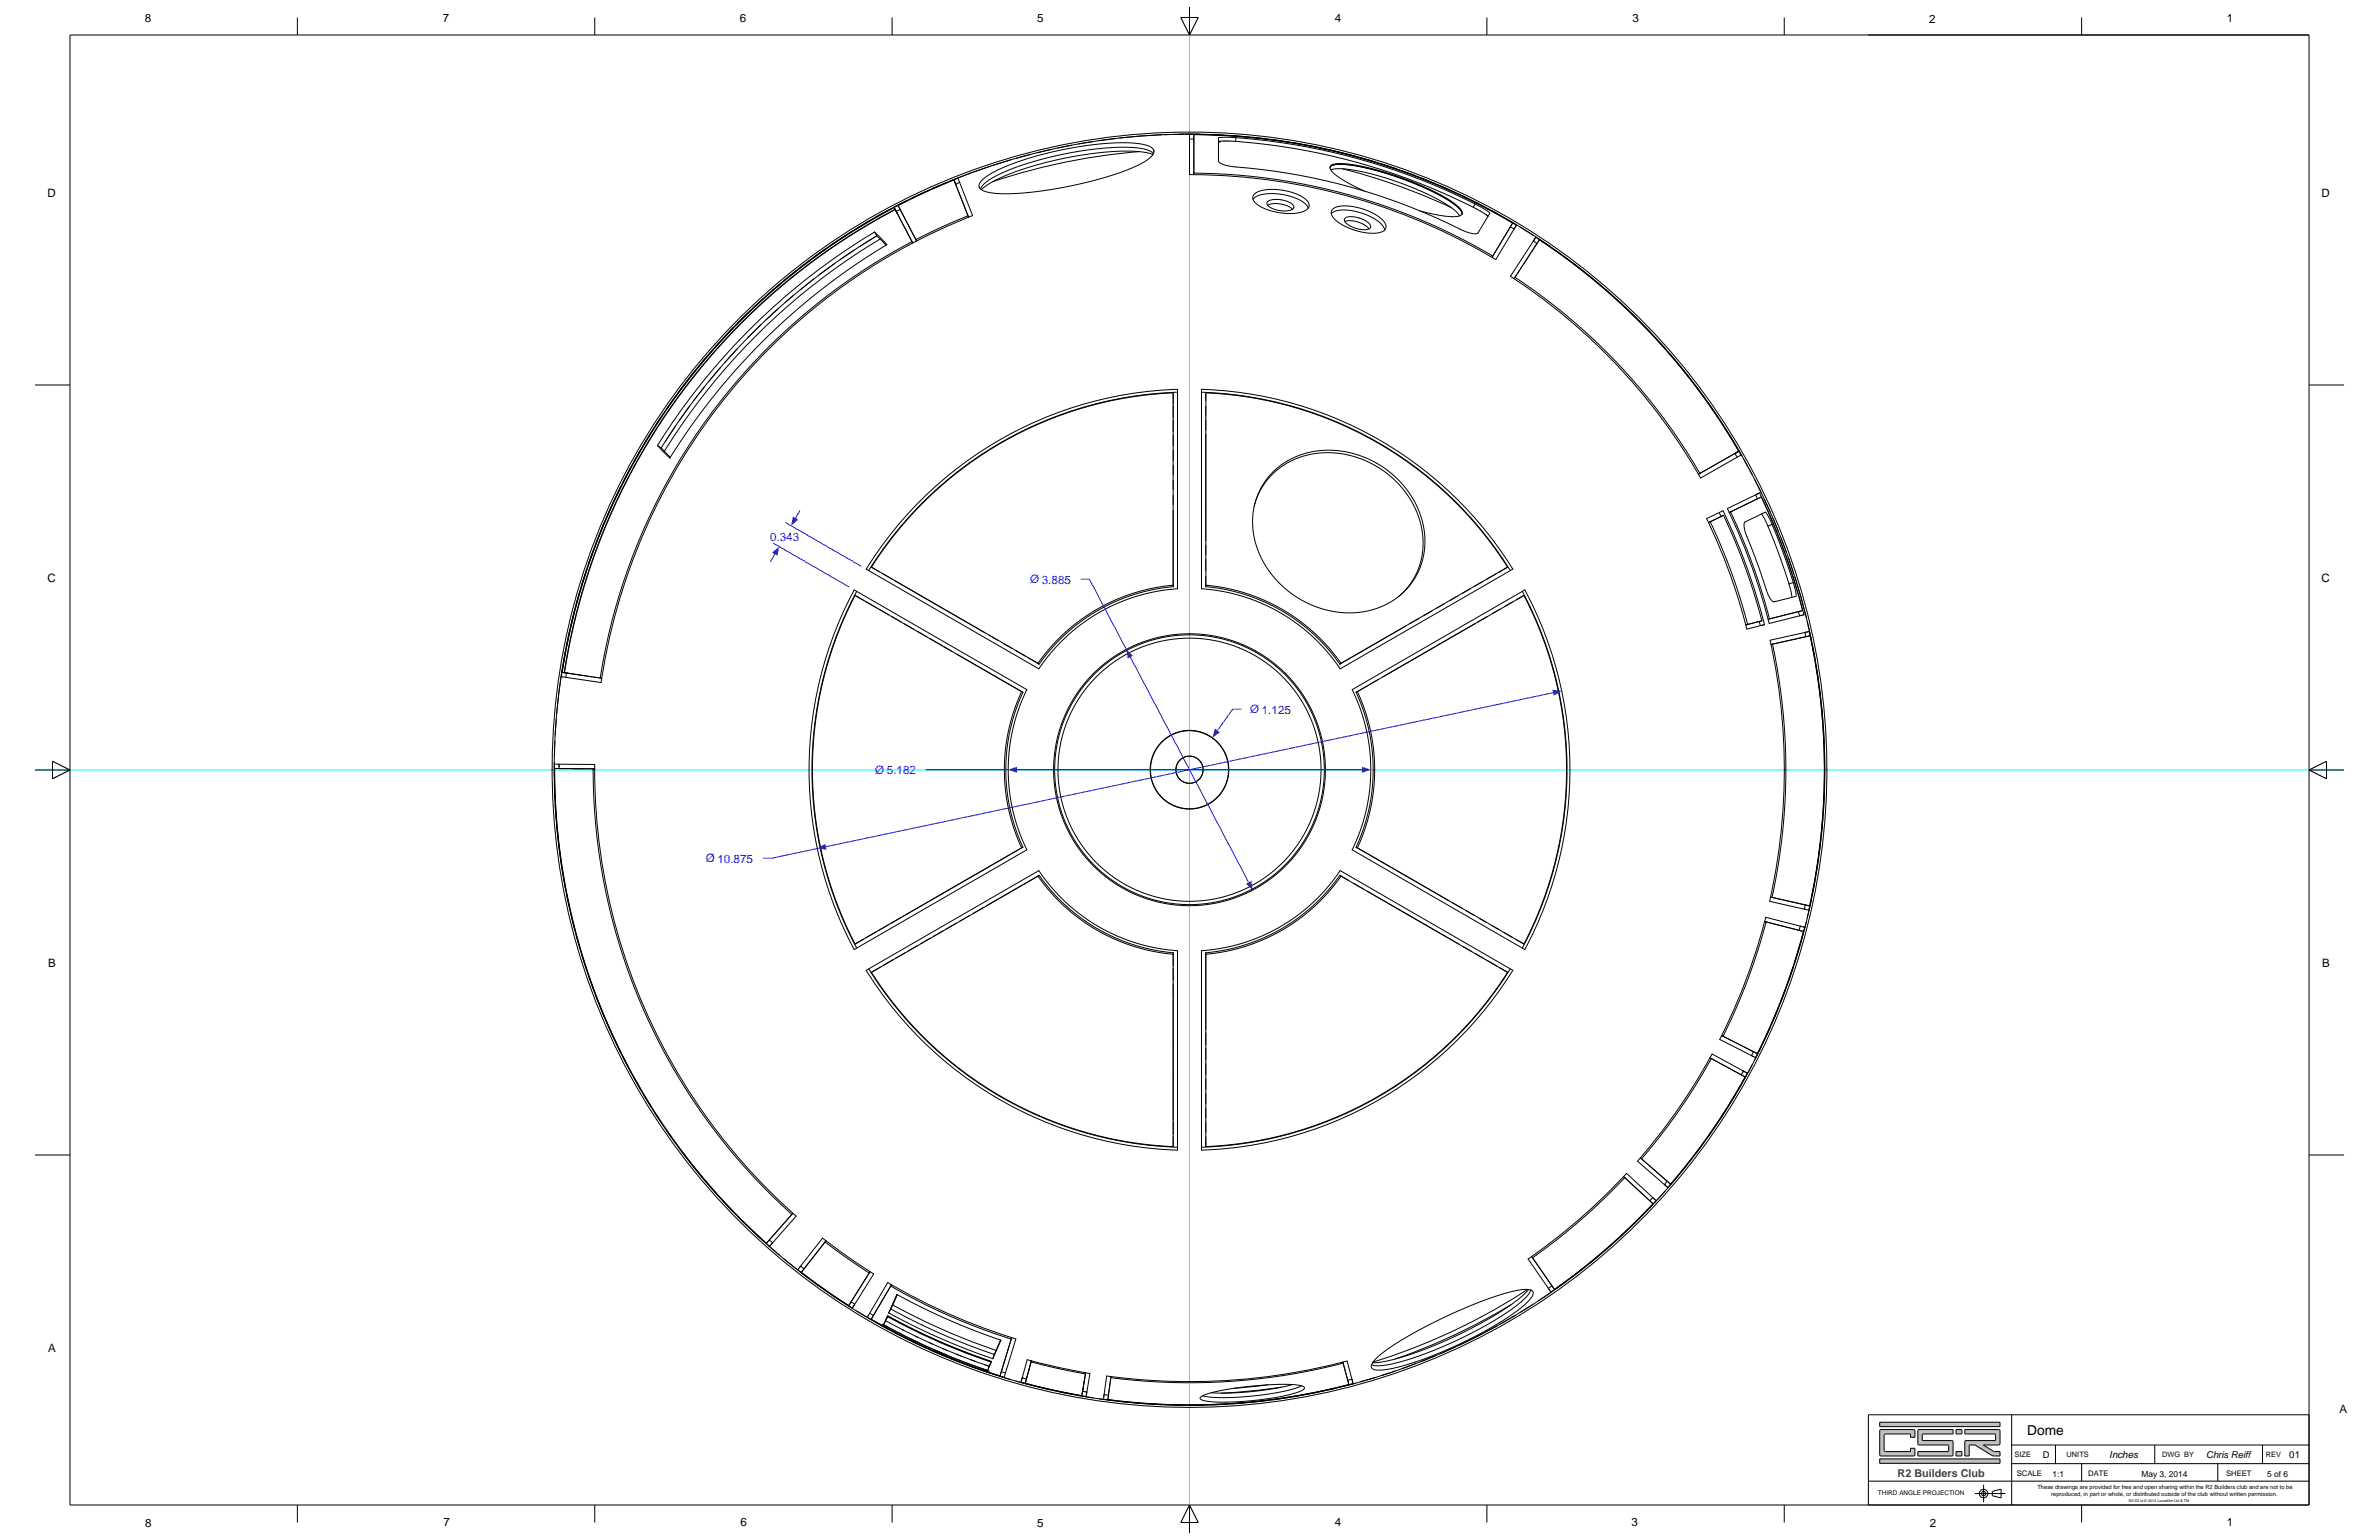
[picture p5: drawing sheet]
<svg xmlns="http://www.w3.org/2000/svg" width="864mm" height="559mm" viewBox="0 0 864 559" stroke-linecap="round" stroke-linejoin="round" font-family="sans-serif">
<defs><g id="words">
<text font-size="5" x="735.9" y="520.7">Dome</text>
<g font-size="4.2">
<text x="52.6" y="8">8</text>
<text x="160.7" y="8">7</text>
<text x="268.6" y="8">6</text>
<text x="376.5" y="7.8">5</text>
<text x="484.6" y="8">4</text>
<text x="592.6" y="8">3</text>
<text x="700.3" y="8.2">2</text>
<text x="808.4" y="7.8">1</text>
<text x="17.2" y="71.4">D</text>
<text x="842.7" y="71.4">D</text>
<text x="17.2" y="211.1">C</text>
<text x="842.7" y="211.1">C</text>
<text x="17.5" y="350.8">B</text>
<text x="843" y="350.8">B</text>
<text x="17.5" y="490.5">A</text>
<text x="849.3" y="512.7">A</text>
<text x="52.6" y="554">8</text>
<text x="161.1" y="553.9">7</text>
<text x="268.8" y="553.9">6</text>
<text x="376.5" y="554.2">5</text>
<text x="484.5" y="553.9">4</text>
<text x="592.3" y="553.9">3</text>
<text x="700.6" y="554.2">2</text>
<text x="808.3" y="553.9">1</text>
</g>
<g font-size="4.2" fill="#00f">
<text x="279.6" y="196.1">0.343</text>
<text x="374" y="211.6">Ø 3.885</text>
<text x="453.8" y="258.8">Ø 1.125</text>
<text x="317.7" y="280.7">Ø 5.182</text>
<text x="256.2" y="312.8">Ø 10.875</text>
</g>
<text font-size="3.9" fill="#404040" x="688.8" y="536.1">R2 Builders Club</text>
<g font-size="3.5">
<text x="765.7" y="529.1">Inches</text>
<text x="831" y="529.1">01</text>
</g>
<g font-size="3.4">
<text x="741.6" y="529">D</text>
<text x="800.9" y="529.1">Chris Reiff</text>
</g>
<g font-size="3.1">
<text x="745.1" y="535.9">1:1</text>
<text x="777.3" y="535.9">May 3, 2014</text>
<text x="823" y="535.9">5 of 6</text>
</g>
<g font-size="2.8">
<text x="732.1" y="535.7">SCALE</text>
<text x="758.1" y="535.7">DATE</text>
<text x="808.1" y="535.7">SHEET</text>
</g>
<g font-size="2.7">
<text x="731.3" y="528.7">SIZE</text>
<text x="750.2" y="528.7">UNITS</text>
<text x="784.9" y="528.7">DWG BY</text>
<text x="822.6" y="528.7">REV</text>
</g>
<text font-size="2.3" x="681.7" y="542.4">THIRD ANGLE PROJECTION</text>
<g font-size="2.1">
<text x="739.6" y="540.2">These drawings are provided for free and open sharing within the R2 Builders club and are not to be</text>
<text x="744.6" y="542.9">reproduced, in part or whole, or distributed outside of the club without written permission.</text>
</g>
<text font-size="1.4" x="772.7" y="544.8">R2-D2 is © 2014 Lucasfilm Ltd &amp; TM</text>
</g></defs>
<path d="M428.6 6.4l3.2 6.3 3.2-6.3M431.8 2.5v553.8M12.7 279.4h838.2M19 276.2l6.4 3.2-6.4 3.2M844.5 276.2l-6.3 3.2 6.3 3.2M428.6 552.4l3.2-6.3 3.2 6.3" fill="none" stroke="#0ff" stroke-width=".36"/>
<g fill="none" stroke="#000" stroke-width=".36">
<path d="M366.9 58l-6.5 2M374.2 56l-5.4 1.5M381.6 54.2l-5.1 1.2M389.1 52.7l-5.1 1M396.7 51.4l-5.2 .8M404.8 50.3l-5.9 .7M413.6 55a220.8 220.8 0 0 0-53.2 10.9M418.5 56.1l-2.4-.7-3.7-.5h-7.8a136.6 136.6 0 0 0-27.6 4.8l-5.8 1.7-7.5 2.9-4 2-3.5 2.5M418.7 55.7l-1.4-1-4.3-1-4.4-.3-5 .1a126.6 126.6 0 0 0-20.4 3l-9.2 2.5-9.7 3.5-5.3 2.8-2.1 1.7-.9 1.6M418.9 54.7v.3M421.8 48.9l-15.4 1.2M428.3 48.7h.1"/>
<path d="M429.8 48.7l-7.1 .2M429.8 48.7h-1.5M431.8 48.8a229.9 229.9 0 0 1 118.6 33l-7.4 12.4a216.3 216.3 0 0 0-111.2-30.8zM431.8 50.4l1.6 .1M433.4 50.5v.8M433.4 51.4v.6M433.4 52.2v.6M433.4 53.1v.7M433.4 54.2v.8M433.4 55.4v1M433.4 56.7v1.5M433.4 58.2v3.6"/>
<path d="M433.4 48.8v14M433.4 48.8a230.5 230.5 0 0 1 115.7 32.1M433.4 48.8v1.7M435.3 48.7h-5.2h6.6M439.2 48.8l5.3 .2M442.4 51.4h-.1M442.5 51.6h.1M442.5 51.3l-.1 .1M442.5 51.3h.1M442.9 51.2l-.4 .1M443.2 51.2h-.3M444.5 51.2h-1.3"/>
<path d="M444.6 51.2h.1M444.6 51.2h.2M445 51.2h.3M445.5 51.2h.9M446.4 51.2h.5M447 49.2l5.1 .4M447 51.2l1.6 .1M448.6 51.3a228.6 228.6 0 0 1 86.2 23.9M448.7 49.9l-4.1-.1-2.3 .2v8.3a2.33 2.33 0 0 0 1.9 1.5l3.2 .7a224.4 224.4 0 0 1 84.6 23.5l3 .8 1.5-.2 4.2-7a.8 .8 0 0 0-.8-1l-4.5-2.6M448.7 49.9a230 230 0 0 1 86.7 24.1M448.7 49.9l-.1 1.4M454.6 49.8l5.3 .6"/>
<path d="M462.1 50.7l5.9 .8M469.5 51.8l15.1 3M485.6 55l6.3 1.7M493.9 57.2l5.3 1.6M501.5 59.5l4.9 1.6M315.8 80l-4.8 2.9M322.4 76.3l-4.6 2.5M324.6 75.3l6.7 12.9-.2-.5M324.6 75.3l.3 .6a230.3 230.3 0 0 0-120.2 168.2l-.6-.1M324.6 75.3a230.6 230.6 0 0 0-120.5 168.7M325.4 76.8l.3 .6M325.7 77.4h.1"/>
<path d="M326 74.6l6.5 12.3M326 74.6l6.7 12.9-.2-.6M326.8 76l-1.4 .7M329.2 72.8l-4.6 2.3M336.2 69.4l-4.8 2.3M343.7 66.2l-5.4 2.3M346.3 65.3l5.1 13M346.3 65.3l-10.3 4.4-10 4.9M346.3 65.3l.7 1.7M347 67l-.6-1.5 .6 1.5M347 67l4.6 11.8-.2-.5M348.2 66.3l-1.3 .5"/>
<path d="M351.4 78.3l-9.5 4.1-9.4 4.5M355.4 67.7l.2 .4M356.8 65.1a35.1 35.1 0 0 1 10.9-5.7l6.6-2.2 7.5-2 7.8-1.6 8.8-1.3a49.4 49.4 0 0 1 18.2 .5l1.7 1 .6 1.1a6.4 6.4 0 0 1-4.1 4.2l-.4 .2a127.5 127.5 0 0 1-37.5 10.1l-.6 .1a52 52 0 0 1-18.6 0 2.18 2.18 0 0 1-2.1-1.4 2.18 2.18 0 0 1 .6-2.5zM359.7 60.2l-14.5 5.3M433.4 62.1v1.3v-.6M433.4 62.8a216.5 216.5 0 0 1 108.5 30.1M454.9 72.3l1.2-1a20.5 20.5 0 0 1 16.3 1.6l1.6 1.3 .9 1.4M455.4 70.4l2.1-1.1a20.7 20.7 0 0 1 16.8 3.4 2.27 2.27 0 0 1 .9 2.4 2.27 2.27 0 0 1-2.1 1.6 20.9 20.9 0 0 1-17.4-3.1 2.07 2.07 0 0 1-.3-3.2zM460.2 74.5l1.9-.6 2.8 .1 2.6 .8 1.7 1.1M460.2 73.1l1.7-.6 2.2-.1 2.8 .5 1.9 1a1.42 1.42 0 0 1 .8 1.5l-.9 .8-2.3 .3-2.8-.3-2.4-.9a1.42 1.42 0 0 1-1-2.2zM482.8 60.7l.1-.1a2.76 2.76 0 0 1 2.2-.9l4.7 .1 5.7 1 6.7 1.8 7 2.3 6.9 2.8 6 2.9 4.7 2.7 2.9 2.4a2.34 2.34 0 0 1 .9 2.1M482.8 60.7h.1"/>
<path d="M482.9 60.6a5.3 5.3 0 0 1 4.7-1 100.4 100.4 0 0 1 40.1 14.4l2.4 2.1 .6 1.3M483.1 61.7l1.6-.4 2.4-.1 5 .7a100.7 100.7 0 0 1 15.4 4.2 107.8 107.8 0 0 1 14.2 6.1l5.1 3.1 1.9 1.6 1.1 1.4M483.3 77.5l1.4-.9a20.5 20.5 0 0 1 15.9 3.9l1.4 1.5 .6 1.5M483.7 75.9a6.3 6.3 0 0 1 4.1-1.2 20.7 20.7 0 0 1 14.7 5.8 2.27 2.27 0 0 1 .5 2.6 2.27 2.27 0 0 1-2.2 1.3 20.9 20.9 0 0 1-16.9-5.5l-.7-1.8zM487.3 61.2a217.7 217.7 0 0 1 39.6 14.2M488.3 79.2l1.6-.6 2.5 .2 2.7 1 2 1.4a1.2 1.2 0 0 1 .4 1.4 1.2 1.2 0 0 1-1.4 .7h-2l-1.8-.4-2.2-.9-1.3-.9a1.36 1.36 0 0 1-.5-1.9zM495.4 69.4l-8.7-4.6-2.5-1.9-1.3-1.5a1.51 1.51 0 0 1 1.9-1.9h4.5l5.6 1 6.8 1.7 7.1 2.3 6.9 2.7 6.5 3.1 5.1 3.1 2.8 2.4a1.37 1.37 0 0 1 .8 1.4 1.37 1.37 0 0 1-1.1 1.2l-2 .2-3.7-.2-8.6-1.9M508.8 61.9l4.9 1.8M515.9 64.6l5 2M522.9 67.5l5.5 2.4M529.8 70.5l13.7 7.1M530.7 77.5v.2"/>
<path d="M534.8 75.2l1.6 .8M535.4 74l-.6 1.2M536.4 76.1l.9 .4M537.3 76.6l.4 .2M537.8 76.8l1.2 .8M539.1 77.6l.2 .2M539.3 77.8l.2 .1M539.6 78h.1M539.7 78v.1M539.8 78.1l.3 .4M540.1 78.5h.1M544.4 78.1l5.7 3.2"/>
<path d="M289.2 98.1l-4.6 3.7M302.8 95.8l-5.5 4M303 88l-12.5 9M309.3 83.9l-5.8 3.7M310.1 90.7l-5.2 3.6M317.5 84.2l4.4 4.6-12 7.7-11.6 8.4-11 9.2-10.5 9.8-9.8 10.5-9.2 11-8.5 11.5-6.1 9.3-4.5-4.5M317.5 84.2a237.1 237.1 0 0 0-78.8 77.5M317.5 84.2l.8 1.4M318.1 85.7l-6.1 3.8M318.3 85.6l3.3 3.3M318.3 85.6l-9.7 6.1a234.7 234.7 0 0 0-62.8 62.1l-5.8 8.7M319.5 86.7a233 233 0 0 0-78.3 77"/>
<path d="M331.1 87.7l-6-11.5a225.2 225.2 0 0 0-66.4 52.3 229.5 229.5 0 0 0-53.8 115.6l13 1.9M331.1 87.7a216.5 216.5 0 0 0-113.2 158.3M488.2 80.4l2.1-.3 2.6 .5 2.5 1.1 1.5 1.4M548.3 82.3l-6.7 11.1 .3-.5M548.3 82.3l1.3 .8 .5-.8M549.1 80.9l-7.2 12M549.1 80.9l-.8 1.4M550.3 82l-.1 .2M550.5 81.7l-.1 .2M550.5 99.8l-.9 1.3 .4-.5M551.6 98l-.8 1.4M551.8 82.4l4.7 2.9"/>
<path d="M552.7 96.4l-.8 1.2M553.6 95l-.7 1M554.5 93.6l-.6 1M555.2 92.6l-.6 .8M555.9 91.5l-.5 .7M556.5 90.6l-.5 .7M556.7 87.4h.1M556.8 87.1l-.2 .4 1.3 .9M557 89.8l-.4 .6M557 89.7v.1M557.1 86.7l-.1 .3M557.4 86.3l-.2 .3"/>
<path d="M557.5 86.1a230.5 230.5 0 0 1 74.5 79l-14.6 8.4a213.6 213.6 0 0 0-69.1-73.3zM557.9 88.4l-.8 1.3M558.5 86.6l4.3 2.9M558.8 87l-8.8 13.6M558.8 87a230.9 230.9 0 0 1 72.4 76.7M558.8 87l-.9 1.4M564.9 90.9l4.2 3.1M571 95.4l4.3 3.4M266.1 118.9l-3.9 4.1M266.7 118.4a230.5 230.5 0 0 1 81-53.7l5.4 13.5a216 216 0 0 0-134.9 169.5l-14.3-2.2a229.8 229.8 0 0 1 62.8-127.1zM271.5 113.6l-3.8 3.7M276.2 117.9l-4.7 4.7"/>
<path d="M277 108.3l-3.8 3.6M282.7 111.9l-4.8 4.3M282.9 103.2l-4 3.5M287.9 107.3l-2.8 2.4M295.5 101.2l-5 4M550 100.6a214.7 214.7 0 0 1 67.1 71.2M577 100.1l4.6 3.9M582.8 105l11.3 10.4M594.8 116.2l4.5 4.6M255.9 130.1l-9.5 12.1M260.9 124.4l-4.6 5.3M261.6 133.3l-4.3 5"/>
<path d="M267.6 126.6l-4.5 5M600.7 122.3l3.7 4.1M606 128.2l3.4 4M610.9 134.1l3.3 4.1M236.5 156.7l-2.7 4.4M240.7 150.2l-2.9 4.4M245.2 154.7l-3.7 5.5M245.4 143.6l-3.4 4.7M250.4 147.2l-3.7 5.3M255.6 140.5l-3.7 4.8M409.7 144a136.9 136.9 0 0 0-94.4 63M414.3 143.4l-4.5 .6"/>
<path d="M419 142.9l-4.6 .5M423.6 142.5l-4.5 .4M425.9 142.5v4M425.9 142.5v69.8M425.9 142.5a137 137 0 0 0-109.6 63.3M425.9 152.5v4.2M425.9 147.2v4.3M425.9 157.9v3.9M427.4 142.3l-3.7 .2M436.2 141.3a138.3 138.3 0 0 1 113 65.2l-62.7 36.2a65.9 65.9 0 0 0-50.3-29.1zM436.2 142.3l6 .4M437.7 157.5v5.1"/>
<path d="M437.7 147.4v3.3M437.7 152.4v3.8M437.7 151.5h.1M437.7 142.5a137 137 0 0 1 109.6 63.3M437.7 142.5v69.8M437.7 142.5v2.9M442.3 142.7l4.6 .4M446.9 143.1l4.6 .6M451.6 143.7l4.5 .7M456.1 144.4l4.5 .9M460.7 145.3l9 2.3M469.7 147.6a136.9 136.9 0 0 1 78.6 59.4"/>
<path d="M615.6 140.1l3.3 4.3M620.1 146.2l3.5 5M624.4 152.4l8 13.1M225.3 176.6l-3 6.4M228.8 169.9l-2.6 5M232.5 163.3l-2.6 4.5M238.7 161.7l1.3 .8M240 162.5l3.3 3.4M425.9 168.8v3.5M425.9 163.3v3.8M425.9 179.8v3.4M425.9 174.3v3.3"/>
<path d="M437.7 162.7v27.6M461.7 171.7l.1-.2a30.8 30.8 0 0 1 34.8-5 33.4 33.4 0 0 1 20.5 33 26.2 26.2 0 0 1-26.9 22.9 36.5 36.5 0 0 1-28.9-14.4l-.8-1a31.5 31.5 0 0 1-5.7-14.8 25.5 25.5 0 0 1 6.9-20.5zM629.8 164.5l.8 1.4M631 163.9l-1.5 .8 1.5-.8M631.2 163.7l-14.1 8.1M631.2 163.7l-14.6 8.4 .5-.3M633 166.6l3 5.6M637 174l2.4 4.9M637.3 179.6l.7 1.4M638.8 178.9l-11.7 5.6a220.6 220.6 0 0 1 15.1 41.7l12.7-3.1M638.8 178.9a233.9 233.9 0 0 1 16.1 44.2M638.8 178.9l-1.3 .6"/>
<path d="M215.5 199.3l-1.9 5.4M222.1 183.4l-6 14.2M332.9 182.9a138.4 138.4 0 0 1 94.5-41.6v72.3a65.8 65.8 0 0 0-50.3 29.1l-62.7-36.2a138.1 138.1 0 0 1 18.5-23.6zM425.9 190.7v22.2M425.9 185.2v5.3M437.7 197.8v3.5M437.7 190.5v5.7M455.3 183.7v.1M455.4 183.4l.1-.3a25.7 25.7 0 0 1 19.7-18.1 35 35 0 0 1 41.2 28.5 26.5 26.5 0 0 1-1.2 11.9 25.2 25.2 0 0 1-4.8 8.4l-2.7 2.7M619.5 188.2l6-2.9a218.9 218.9 0 0 1 15 41.4l-6.4 1.6a208.7 208.7 0 0 0-14.6-40.1zM620.8 189.3a209.4 209.4 0 0 1 13.6 37.3M621.9 188.8l-1.7 .8 .6-.3"/>
<path d="M624.1 186l.6 1.4M625.6 187l-4.8 2.3M625.6 187a214.7 214.7 0 0 1 14 38.3M625.6 187l-3.6 1.7M628.2 185.7a217.6 217.6 0 0 1 14.2 38.9M629.8 185l-2.1 1 .5-.3M631.3 184.2l-1.4 .7M632.7 183.5l-1.2 .6M634 182.9l-1.1 .6M639.3 180.3a232.3 232.3 0 0 1 15.1 41.2M639.3 180.3l-11.1 5.4M639.3 180.3l-5.3 2.6"/>
<path d="M639.4 186.5l1 1.5 1.4 2.9M640.5 181.1l2.1 4.7M641.8 190.9l4.7 12.3 2.9 8.7M643.3 190.3l4.8 12.3 2.9 8.8M643.3 190.3l-1.4-3.1-1.1-1.4-7.3 3.6-.4 1.3 .7 3.1 4.7 12.2 2.9 8.7 1.7 3.1 .9 .6 8-2-.1-1.7-.9-3.3M643.3 190.3l-1.5 .6M643.6 188.1l2 4.8M646.5 195.2l1.9 5M210.5 214.3l-1.4 5M212.9 206.9l-1.6 5M310.1 214.1l62.7 36.1a65.9 65.9 0 0 0 0 58.2l-62.7 36.2a138.3 138.3 0 0 1 0-130.5zM310.4 216.1a137 137 0 0 0 0 126.4"/>
<path d="M310.4 216.1l60.4 34.9M310.4 216.1l3.3 1.8M311 214.6a137.2 137.2 0 0 0 0 129.4M314.4 218.3l3.6 2.1M316.3 205.8l60.5 34.9M316.3 205.8l2.9 1.7M320.3 208.1l3.5 2M324.1 210.3h.1M324.7 210.7l4.3 2.4M329.2 213.2l4.4 2.6M333.7 215.9l23.9 13.7M425.9 212.3a67.2 67.2 0 0 0-49.1 28.4"/>
<path d="M425.9 212.3v.6M425.9 212.9a66.7 66.7 0 0 0-48.7 28.1M437.7 212.9a66.7 66.7 0 0 1 48.7 28.1M437.7 209.1v3.8M437.7 203.8v3.3M437.7 202.9v.6M437.7 212.3a67.2 67.2 0 0 1 49.1 28.4M437.7 212.3v.6M524.4 219.1l-2.7 1.5M529.1 216.3l-2.8 1.6M533.8 213.6l-3 1.7M538.4 210.9l-3.2 1.9"/>
<path d="M539.5 210.3h.1M543.1 208.2l-3.5 2M547.3 205.8l-60.5 34.9M547.3 205.8l-3.4 1.9M549 218.4l-2.8 1.6M552.6 214.6a137.1 137.1 0 0 1 0 129.4M553.2 216.1l-2.7 1.5M553.2 216.1l-60.4 34.9M553.2 216.1a137 137 0 0 1 0 126.4M649.2 202.2l1.9 5.9M649.4 211.9l.8 3.1 .2 1.8M651 211.4l-1.6 .5"/>
<path d="M651.6 209.4l4.1 14.8M205.2 236.4l-1.2 7.1M206.7 229l-1.1 5.6M208.5 221.6l-1.2 5.2M318.2 220.5l.1 .1M319 221l3.5 2M323.6 223.6l3.5 2.1M328.2 226.3l3.5 2M332.9 229l3.6 2.1M337.6 231.7l4.5 2.6M342.4 234.5l3.3 1.9M347.3 237.3l4.6 2.7"/>
<path d="M358.9 230.4l3.4 2M364.3 233.5l3 1.7M368.6 236l3.7 2.1M373.1 238.6l4.1 2.4M490.7 238.5l-4.3 2.5M505.6 229.9l-14.8 8.5M510.4 227.1l-4.6 2.7M515.1 224.4l-3.4 1.9M519.8 221.7l-3 1.7M521.6 220.7h-.1M526.3 231.6l-19.5 11.2M535.5 226.2l-9.1 5.3"/>
<path d="M540 223.7l-3.6 2.1M544.5 221l-2.7 1.6M638.6 225.5l.4 1.5M639.6 225.3l-5.9 1.5 .7-.2M639.6 225.3l-5.2 1.3M640.5 226.7l-1.2 .3M642.6 232.3l14.1-3.1a227.3 227.3 0 0 1-.2 101.1l-14.1-3.3a216.2 216.2 0 0 0 .2-94.7zM643.4 233.7a217 217 0 0 1-.1 91.9M652.9 221.9l.4 1.6 .5-.2M654.4 221.5l-12 3.1M654.4 221.5l-12.6 3.2 .6-.1M654.9 223.1l-.6 .1"/>
<path d="M655.2 229.5v.2M655.2 229.5h.1M655.2 229.5l.3 1.5M655.3 229.5h.1M655.5 231l-12.6 2.8 .5-.1M655.8 229.4l-.6 .1M656 225.4l1.4 6.2M656.4 229.2l-.3 .1M656.8 229.1l-.2 .1M657.1 230.7l-13.7 3M657.1 230.7a231 231 0 0 1-.2 98M657.1 230.7l-1.6 .3"/>
<path d="M657.8 233.6l1.1 5.4M202.8 251.8l-.7 7.3M203.8 245.5l.1 .1M203.9 243.8l-1.1 7.8M204.1 244l5 .7M204.2 245.6h.1M205.6 244.2l-.2 1.6M205.7 244.2l.3 .1M206.1 244.3h.3M206.4 244.3h.1M209.2 244.7l2.5 .4M212 245.2h.1"/>
<path d="M212.1 245.2l1.1 .1M213.7 245.4l1.2 .2M215.5 245.7l1.3 .2M217.4 246l1 .1-.5-.1M352.1 240.1l14.8 8.5M367 248.7l4.3 2.5M370.8 251a67.3 67.3 0 0 0 0 56.6M370.8 251l.5 .2M371.3 251.2a66.8 66.8 0 0 0 0 56.2M376.8 240.7l.4 .3M486.8 240.7l-.4 .3M490.8 250.2l62.7-36.1a138.1 138.1 0 0 1 0 130.5l-62.7-36.2a65.8 65.8 0 0 0 0-58.2z"/>
<path d="M492.3 251.2a66.8 66.8 0 0 1 0 56.2M492.8 251a67.3 67.3 0 0 1 0 56.6M492.8 251l-.5 .2M496.4 248.8l-4.1 2.4M500.4 246.5l-3.4 1.9M506.7 242.9l-4.8 2.7M659.3 241.4l.8 5.1M660.4 249l.6 5.1M661.3 256.5l.5 5.4M201.2 276.7v5.2M201.3 277.3l14.6 .1a215.9 215.9 0 0 0 73.1 163.9l-9.6 10.9a230.1 230.1 0 0 1-78.1-174.9zM201.3 278.9l14 .1"/>
<path d="M201.3 278.9a230.5 230.5 0 0 0 76.9 172.2M201.3 278.9l14.6 .1h-.6M201.4 269l-.2 5.2M201.9 260.9l-.4 5.8M202.9 278.3v-1l.1 1.6M215.3 279a216.6 216.6 0 0 0 72.2 161.6M661.9 264.1l.3 6.2M662.3 271.6v15.4M201.2 284.4l.2 5.2M201.5 291.9l.4 5.8M202.1 299.5l.7 7.3M661.8 296.7l-.5 5.4"/>
<path d="M662.2 288.3l-.3 6.2M202.8 307l1.1 7.8M204 315.1l1.2 7.1M351.8 318.7l-14.5 8.4M356.8 315.8l-4.9 2.8M361.7 313l-4.8 2.7M366.7 310.1l-4.8 2.7M370.8 307.6l-60.4 34.9M371.3 307.4l-4.1 2.4M371.3 307.4l-.5 .2M376.8 317.9a67.2 67.2 0 0 0 49.1 28.4M376.8 317.9l-60.5 34.9"/>
<path d="M377.2 317.6a66.7 66.7 0 0 0 48.7 28.1M377.2 317.6l-19.2 11.1M377.2 317.6l-.4 .3M486.4 317.6a66.7 66.7 0 0 1-48.7 28.1M486.4 317.6l3.2 1.9M486.4 317.6l.4 .3M486.8 317.9l60.5 34.9M486.8 317.9a67.2 67.2 0 0 1-49.1 28.4M492.3 307.4l4.3 2.5M492.3 307.4l.5 .2M492.8 307.6l60.4 34.9M496.8 310l19.7 11.4"/>
<path d="M658.9 319.6l-1.1 5.4M660.1 312.1l-.8 5.1M661 304.5l-.6 5.1M205.6 324l1.1 5.6M207.3 331.8l1.2 5.2M209.1 339.3l1.4 5M318 338.2l-3.7 2.1M318.3 338l-.1 .1M322.6 335.5l-3.8 2.3M327.3 332.9l-4 2.2M337.2 327.1l-9.3 5.4M342.4 337.7l-3.5 2.1"/>
<path d="M347.1 335l-3.9 2.3M351.9 332.2l-3.5 2.1M357.2 329.2l-4 2.3M491.3 320.5l3.7 2.1M496.2 323.3l4.6 2.6M501.1 326.1l4.7 2.7M506 328.9l23.7 13.7M516.6 321.5l4.6 2.6M521.5 324.3l4.5 2.6M527.1 327.5l3.5 2M532.2 330.5l2.9 1.7M537 333.2l2.6 1.5"/>
<path d="M541.6 335.9l2.5 1.5M546 338.4l2.9 1.7M640.6 334.4l.5 .1M640.6 334.4l14.1 3.6M641 332.9l14 3.5a217.6 217.6 0 0 1-17.8 47.3l-12.9-6.5a215.9 215.9 0 0 0 16.7-44.3zM641.1 334.5a218.8 218.8 0 0 1-15.6 41.5M641.1 334.5l13.6 3.5M643.3 325.6l13.6 3.1M643.3 325.6l-.6-.1 12.6 2.9M653.6 336.1l-.5 1.5M654.6 336.3l.2 .1M654.7 338a232.8 232.8 0 0 1-16.8 44.3"/>
<path d="M655 329.9l.6 .1M655.1 329.5l-.1 .4M655.3 328.4l1.6 .3M655.3 328.4l-.3 1.5M655.7 334.4l-4.1 14.8M657.4 327l-1.4 6.2M211.3 346.7l1.6 5M213.6 353.9l1.9 5.4M313.5 340.8l-3.1 1.7M314.4 352.1l62.7-36.2a65.8 65.8 0 0 0 50.3 29.1v72.3a138.1 138.1 0 0 1-113-65.2zM315.3 351.6a136.9 136.9 0 0 0 76.4 58.7M316.3 352.8a136.9 136.9 0 0 0 109.6 63.3"/>
<path d="M319.6 350.9l-3.3 1.9M324 348.3l-3.4 2M324.1 348.3h.1M328.5 345.7l-3.4 2M333.1 343.1l-3.5 2M337.7 340.4l-3.5 2.1M425.9 346.3v69.8M425.9 357.1v5.3M425.9 351.4v4.3M425.9 345.7v4.8M425.9 345.7v.6M436.2 345a65.9 65.9 0 0 0 50.3-29.1l62.7 36.2a138.3 138.3 0 0 1-113 65.2z"/>
<path d="M437.7 345.7v5M437.7 345.7v.6M437.7 350.9v17.1M437.7 346.3v69.8M531 343.4l3.3 1.9M535.5 346l3.4 1.9M539.5 348.3h.1M539.9 348.5l3.4 2M544.3 351.1l3 1.7M547.3 352.8a136.9 136.9 0 0 1-109.6 63.3M548.3 351.6a136.9 136.9 0 0 1-78.6 59.4M550.1 340.8l3.1 1.7"/>
<path d="M648.4 358.4l-1.9 5.1M651.1 350.5l-1.9 5.9M216.1 361l6 14.2M222.3 375.6l3 6.4M425.9 374v16.5M425.9 368.4v5.5M425.9 362.8v5.3M437.7 368.1v5.4M437.7 374.8v4.3M625 375.8l12.9 6.5M625 375.8l.5 .2M625.5 376l12.4 6.3"/>
<path d="M639.4 379.7l-2.4 4.9M642.6 372.8l-2.1 4.7M645.6 365.7l-2 4.8M226.2 383.7l2.6 5M229.9 390.8l2.6 4.5M233.8 397.5l2.7 4.4M425.9 396.1v5.1M425.9 390.6v5.3M437.7 380.4v4.1M437.7 386v3.9M437.7 391.4v3.9M437.7 396.8v3.7"/>
<path d="M620.7 383.8l.5 .3M620.7 383.8l7.2 3.9M621.2 384.1l12.3 6.7M621.2 384.1a218.7 218.7 0 0 1-25.3 36.4M627.9 387.7l1 .6M629 388.3l.9 .5M629.9 388.8l3.6 2M632.4 393.1l-8 13.1M632.9 388.6l-.2 .4M632.9 388.7h.1M633.5 390.8a232.8 232.8 0 0 1-27.1 38.9M633.6 389l-.7-.4-.8 1.4"/>
<path d="M633.9 389.2l.4 .2M634.3 389.4a230.6 230.6 0 0 1-28.9 41.5M634.3 389.4l-12.8-6.9a216 216 0 0 1-27 38.8l10.9 9.6M636 386.4l-3 5.6M636.5 381.6l-.7 1.4 .8 .4M637.1 383.7l.2 .1M637.3 383.8h.1M237.8 404l2.9 4.4M242 410.3l3.4 4.7M246.4 416.4l9.5 12.1M391.7 410.3l10.9 2.9 7.1 1.4M409.8 414.6l4.5 .6"/>
<path d="M414.4 415.2l4.6 .5M419.1 415.8l4.5 .3M423.7 416.1l3.7 .2M425.9 412.4v3.7M425.9 407.3v4.3M425.9 401.4v5.1M425.9 407.1h.1M437.7 402.1v3.5M437.7 407.4v3.3M437.7 407.1h.1M437.7 411.1h.1M437.7 412.5v3.6"/>
<path d="M442.2 415.9l-6 .4M446.9 415.5l-4.6 .4M451.5 414.9l-4.6 .6M456.1 414.2l-4.5 .7M460.6 413.3l-4.5 .9M469.7 411l-9 2.3M618.9 414.2l-3.3 4.3M623.6 407.4l-3.5 5M256.3 428.9l4.6 5.3M262.2 435.6l3.9 4.1M589.8 427.3a218.7 218.7 0 0 1-33.5 29.1M589.8 427.3l-.4-.4 9.4 8.8"/>
<path d="M589.8 427.3l10.3 9.5M595.5 420.1l1 .9M595.5 420.1l.4 .4M595.9 420.5l10.5 9.2M596.7 421.2l1.2 1.1M598.2 422.5l1 .9M598.8 435.7l1.3 1.1M599.3 437.8l-4.5 4.6M599.5 423.6l.9 .9M600.1 436.8a232.8 232.8 0 0 1-35.8 31.1M600.3 434.8l-.3-.3-1.1 1.2M600.4 434.9l.4 .4"/>
<path d="M600.6 424.6h.1M600.6 424.6l.9 .8M601.6 425.5l2.9 2.5M604.3 429.9h.1M604.4 432.2l-3.7 4.1M604.6 428.1l.3 .3M604.9 428.4l1.5 1.3M605.2 428.6l-1 1.2 1.2 1.1M609.4 426.4l-3.4 4M614.2 420.4l-3.3 4.1M267.7 441.3l3.8 3.7M273.2 446.8l3.8 3.5"/>
<path d="M278.9 451.9l4 3.5M279.3 449.9l1.2 1.1-.5 .5M279.7 451.8l-.3 .4M284.6 456.8l4.6 3.7M287.5 440.6l-9.3 10.5M287.8 440.2l-.3 .4M287.8 440.2l-9.6 10.9M290.6 459.5h.1M290.6 459.4l1.3 1M290.6 459.4l-.3 .5M298.6 449.3l6.6 4.9 12 8.1-7.8 12.3-12.8-8.6-7-5.3zM299.5 450.7l-8.6 11"/>
<path d="M299.5 450.7l6.1 4.5 9.9 6.7M299.5 450.7l.3-.5-7.9 10.2M554.7 456.8a215.9 215.9 0 0 0 35.8-31l10.6 9.8a217.9 217.9 0 0 1-38.1 33.2zM556.3 456.4l8 11.5M556.3 456.4l-.3-.5 8.3 12M575.3 459.9l-4.3 3.3M581.6 454.6l-4.6 3.9M594.1 443.2l-11.3 10.5M290 460.3l-.2 .1M290.5 461.6l12.5 9M290.9 461.7l6.6 4.9 10.6 7.2M291.9 460.4l-1 1.3"/>
<path d="M303.6 471l5.7 3.7M309 472.4l1.3 .8M309 472.4l-.9 1.4M309.4 471.6l-.4 .8M309.8 471.1l-.3 .5M310.2 473.4l-.8 1.2M310.2 470.4l-.3 .5M310.8 469.5l-.5 .7M311 475.7l4.8 2.9M311.4 468.5l-.5 .8M314 464.4l-2.5 3.9M315 462.8l-1 1.5"/>
<path d="M315.3 477.3l-.4 .6M315.5 461.9l.3-.5-.6 1.1M315.5 461.9l-7.4 11.9M315.7 476.5l1.4 .8M316.3 478.7a230.4 230.4 0 0 0 46.7 20.6M317.8 479.8l4.6 2.5M321.5 479.3a236.2 236.2 0 0 0 32.2 14.6l.5 .1M321.5 479.3l-.8 1.4M322.3 477.8a237.4 237.4 0 0 0 37.4 16.4M322.3 477.8l-.5 .7M322.3 465.4a215.9 215.9 0 0 0 46.5 20.4l-4.3 13.9a227.6 227.6 0 0 1-49.6-21.7zM322.3 477.5l-.8 1.8"/>
<path d="M322.3 477.6a221.5 221.5 0 0 0 37.5 16.5M322.4 477.5l-.1 .3M322.6 476.4l3-6.7 5.7 3.1a235.4 235.4 0 0 0 32.1 13.5l-3 6.7M322.6 476.4l1.8 1a238 238 0 0 0 36 15.6M323.3 466.7l-7 12M323.3 466.7a216.6 216.6 0 0 0 43.8 19.2M323.3 466.7l.3-.5-7.3 12.5M323.4 475a241.1 241.1 0 0 0 32.2 14.6l5.3 1.9M323.4 475l-.8 1.4M324.1 473.5l1.6-3.7-2.3 5.2M324.1 473.5a242.6 242.6 0 0 0 37.5 16.5M324.1 473.5h-.1"/>
<path d="M329.6 478.3h.1M548.4 473.5a222 222 0 0 1-41.8 19.6M550.1 477.3l-5.7 3.2M554.6 467.9a222.2 222.2 0 0 1-56.2 26.3M554.9 467.9l-4.2 3.9-6.2 4.3a160.2 160.2 0 0 1-22.1 11.4l-5.9 2.4-7.9 2.6-6.8 1.7-3.6 .3M555.6 468.1l-1.3 2.2-2.2 2.2-7.5 5.4a157.9 157.9 0 0 1-29.6 14.2l-7.3 2.2-4.2 1-3.1 .3-2.5-.4M556.5 473.3l-4.7 2.9M562.8 469.1l-4.3 2.9M563.4 466.6l-1.3 .9 .5 .8M569.1 464.6l-4.2 3.1M320.2 480.4l2.1 1.2M320.7 480.7l1.6 .9a233 233 0 0 0 36.2 15.7"/>
<path d="M320.7 480.7l1.5-3.3a232.4 232.4 0 0 0 37.8 16.6l-1.5 3.3M321.6 481.2l3.7 1.9M324.6 483.5l4.6 2.3M325.3 483.2l1.2 .6M326.5 483.8h.1M326.5 483.8l4.2 2.1M327.4 482.4l.8 .4M330.7 485.9l8.6 4M330.7 485.9l2.4 1.1M331.4 486.9l4.8 2.3M332.3 484.8l1 .5M334.7 480.8h.1"/>
<path d="M337.2 487.1l1.3 .6M338.3 490.1l5.4 2.3M339.3 489.9l4.4 1.8zM342.2 489.3l1.4 .6M343.7 491.7l13.3 5.1M345.2 493.1l14.5 5.3M347.2 491.4l1.6 .6M352.1 493.3l6.9 2.4M356.3 496.5h.1M357 496.8l2.2 .7M357 496.8l1.1 .4M357.5 495.2l1.5 .5"/>
<path d="M359 495.7l-.5 1.6M359.8 494l-.8 1.7M360.4 498.6l6.5 2M360.9 491.5l-.5 1.5M363.2 486.3l-2.3 5.2M363.5 497.7l1.5 .5M363.5 497.7l-.5 1.6M364 496.2l-.5 1.5M364.2 495.4l-.2 .7M366.9 486.5l-2.7 8.8M367.1 485.9l.2-.5-.4 1M367.1 485.9l-4.1 13.4"/>
<path d="M371.1 500l1.5 .4M371.1 500l-.4 1.4M371.1 500l.3 .1M372.7 500h.1M372.8 499.5l-.1 .4M372.9 499.5l-.2 .5M372.9 493.4l11.6 2.8 11.2 2.2-1.4 8.3a185.9 185.9 0 0 1-23.7-5.2zM373 498.9l-.1 .5M373 498.8h.1M373.1 498.7l-.2 .8M373.1 498.6l-.1 .2M373.4 497.6h.1"/>
<path d="M373.5 497l-.4 1.6M373.6 496.8l-.5 1.9M373.8 496.1l-.1 .1M373.8 495.9l-.2 .9M373.9 495.7l-.3 1.1M374.2 494.6l-.3 1.1M374.3 494.2l-.4 1.5M374.3 494.2l9.8 2.4M374.4 493.8l-.1 .4zM384.1 496.6h.1M384.1 496.6l9.9 1.9M394 498.5l-.9 5.4"/>
<path d="M394.1 498.1l-.1 .4M394.1 498.1l-.4 2.3M394.1 498.1h.1M401.7 499.3a222 222 0 0 0 87.3-5.5l2.2 8.2a226.7 226.7 0 0 1-90.6 5.6zM403.2 499.9l-1 7.9M403.3 499.5l-.1 .4zM487.6 494.6a222.5 222.5 0 0 1-84.4 5.3M487.6 494.6l2 7.8M487.6 494.6l-.1-.4 2.1 8.2M499.2 499.8l-5.3 1.6M499.3 493.2l.3-.3a113.7 113.7 0 0 1 28.2-16.5l13.8-5.6a46 46 0 0 1 12.4-2.9l1.3 .1a1.48 1.48 0 0 1 1.3 1.1 1.48 1.48 0 0 1-.6 1.6 33 33 0 0 1-8.6 7.3l-7.4 4.5-8.6 4.5-9 4-7.6 2.9a44.3 44.3 0 0 1-15.2 3.2 1.47 1.47 0 0 1-1.6-.6 1.47 1.47 0 0 1 0-1.7zM506.4 497.5l-4.9 1.6"/>
<path d="M513.7 494.9l-4.9 1.8M520.9 492l-5 2M528.4 488.7l-5.5 2.4M543.5 481.1l-13.7 7M368.8 501.1l5.4 1.5M370.7 501.5h-.1M372.2 501.9l10.2 2.5 10.3 2M372.3 501.3l-.1 .6M372.3 501.3h.1M372.6 500.3l-.4 1.6M372.6 500.3l-.3 1M372.7 500l-.1 .2"/>
<path d="M372.7 500l-.1 .3M376.5 503.2l5.1 1.2M384 504.9l5.1 1M391.5 506.4l5.2 .8M392.8 505.6v.1M393 504.8l1.5 .3-.1 .9M393.1 503.9l-.4 2.5M393.7 500.5l-.6 3.4M394.1 505l.1 .1M394.3 506.4v.2M398.9 507.6l5.9 .7M400.7 506.5v.3"/>
<path d="M402.4 506.3l-1.6-.2v.2M402.4 506.2l-.2 1.6M402.4 505.9v.3M402.5 505.4l-.1 .4M402.8 502.8l-.3 2.5M403 501.7l-.1 .9M403.2 500.3l-.2 1M406.4 508.5l15.4 1.2M422.7 509.7l6.6 .2M435.9 506.9l2-1 3.8-1 11.3-1.8 12.7-.8 4.4 .2 2.7 .5a.75 .75 0 0 1 .7 .8 .75 .75 0 0 1-.8 .7l-2.7 1.1-4.5 1-11 1.6-11 .6-4.4-.2-2.6-.5a.7 .7 0 0 1-.7-.4 .7 .7 0 0 1 .1-.8zM436.9 509.9h-5.6M444.5 509.6l-5.3 .2"/>
<path d="M452.1 509l-5.1 .4M459.9 508.2l-5.3 .6M460.4 502.5l-12.5 1.3M465.2 503.4a211 211 0 0 1-21.9 2.1M468 507.1l-5.9 .8M469.2 502.4l-6.6 1.4-7.8 1.1-8.9 .6-6.2-.1M472.4 502.8l-2.1 .9-4.1 1.1-11.5 1.8-11 .5-3.9-.1-3.2-.5M484.6 503.8l-15.1 3M489.6 502.4a230.5 230.5 0 0 1-87.4 5.4M490.8 500.4l-1.6 .4M490.8 500.5l.1 .6M490.9 501.1l.2 .5"/>
<path d="M491.1 501.9l.1 .1M491.9 501.9l-6.3 1.7"/>
<circle cx="431.8" cy="279.3" r="47.7"/>
<circle cx="431.8" cy="279.3" r="230.6"/>
<circle cx="431.8" cy="279.3" r="5"/>
<circle cx="431.8" cy="279.3" r="49.3"/>
<circle cx="431.8" cy="279.3" r="231.4"/>
<circle cx="431.8" cy="279.3" r="48.9"/>
<circle cx="431.8" cy="279.3" r="14.2"/>
<circle cx="431.8" cy="279.3" r="14.3"/>
<circle cx="431.8" cy="279.3" r="4.9"/>
</g>
<path d="M287.8 187.5l2 1.1-2.6 2.2z" fill="#00f"/>
<path d="M290.4 185.2l-1.6 2.8" fill="none" stroke="#00f" stroke-width=".36"/>
<path d="M280.3 200.6l2.5-2.3-.6 3.4z" fill="#00f"/>
<path d="M280.7 197.1l27.6 16M285 189.5l27.7 16M281.2 201.1l-1.6 2.8" fill="none" stroke="#00f" stroke-width=".36"/>
<path d="M441.1 264.4l1.8 1.3-2.8 2z" fill="#00f"/>
<path d="M392.3 210.2h3.2l13.4 25.4M450.6 257.4h-3.1l-5.5 7.7" fill="none" stroke="#00f" stroke-width=".36"/>
<g fill="#00f">
<path d="M452.3 320.7l1.9-1.1 .5 3.4z"/>
<path d="M408.9 235.6l2.4 2.3-1.9 1.1z"/>
</g>
<path d="M410.3 238.5l43 81.6M296.7 307.9l-16.5 3.5h-3.2" fill="none" stroke="#00f" stroke-width=".36"/>
<g fill="#00f">
<path d="M563.6 250.3l3.3 .4-2.9 1.7z"/>
<path d="M296.7 307.9l2.9-1.7 .4 2.1z"/>
</g>
<path d="M563.8 251.4l-264 55.8M336 279.3h30" fill="none" stroke="#00f" stroke-width=".36"/>
<g fill="#00f">
<path d="M494.4 278.2l3.2 1.1-3.2 1.1z"/>
<path d="M366 279.3l3.2-1.1v2.2z"/>
</g>
<path d="M369.2 279.3h125.2" fill="none" stroke="#00f" stroke-width=".36"/>
<g fill="none" stroke="#000" stroke-width=".36">
<path d="M107.9 6.4v6.3M215.9 6.4v6.3M323.8 6.4v6.3M428.6 6.4h6.4l-3.2 6.3zM431.8 2.5v10.2M539.8 6.4v6.3M647.7 6.4v6.3M755.6 6.4v6.3M838.2 12.7h-812.8v533.4h812.8M12.7 139.7h12.7M838.2 139.7h12.7M12.7 279.4h12.7"/>
<path d="M19 276.2l6.4 3.2-6.4 3.2zM838.2 279.4h12.7M838.2 279.4l6.3-3.2v6.4zM12.7 419.1h12.7M838.2 419.1h12.7M107.9 546.1v6.3M215.9 546.1v6.3M323.8 546.1v6.3M431.8 546.1v10.2M431.8 546.1l3.2 6.3h-6.4zM539.8 546.1v6.3M647.7 546.1v6.3"/>
<path d="M755.6 546.1v6.3"/>
</g>
<path d="M682.3 529.4v1.6h43.7v-1.6zM682.3 516.1v1.6h43.7v-1.6zM682.5 518.9l12.5-.1 .1 2.7h-1.6l-.1-1.2-9.2 .1-.3 .4v5.4l.6 .5h8.9l.1-1.2h1.6l-.1 2.6-12.5 .1zM713.2 518.7v1.6l11.2 .1-.1 2.3-10.9 .1-.2 .3v5.2h1.6l.1-4h2.1l6.2 3.9 2.8 .1v-1.6h-2.2l-3.8-2.4 5.9-.1-.1-5.4zM696.3 518.9l-.1 5 .2 .3 10.9 .1 .1 2.3-11.2 .1v1.6l12.7-.2 .1-5-.2-.3-10.9-.1-.1-2.3 11.2-.1v-1.6zM710 526.7v1.6h2.2v-1.6zM710 518.7v1.6h2.2v-1.6z" fill-rule="evenodd" fill="#c0c0c0"/>
<g fill="none" stroke="#000" stroke-width=".36">
<path d="M678.2 12.7h160v533.4h-160v-32.7h160M682.3 516.1h43.7v1.6h-43.7zM682.5 518.9l12.5-.1 .1 2.7h-1.6l-.1-1.2-9.2 .1-.3 .4v5.4l.6 .5h8.9l.1-1.2h1.6l-.1 2.6-12.5 .1zM696.3 518.9l12.7-.2v1.6l-11.2 .1 .1 2.3 10.9 .1 .2 .3-.1 5-12.7 .2v-1.6l11.2-.1-.1-2.3-10.9-.1-.2-.3zM710 518.7h2.2v1.6h-2.2zM713.2 518.7l12.6 .1 .1 5.4-5.9 .1 3.8 2.4h2.2v1.6l-2.9-.2-6.1-3.8-2.1 .1-.1 3.9h-1.6v-5.2l.3-.3 10.9-.2v-2.3h-11.2zM730.3 513.4v32.7M678.2 537.4h160M682.3 529.4h43.7v1.6h-43.7zM710 526.7h2.2v1.6h-2.2zM720.1 538.8v6.3M730.3 531.1h107.9"/>
<path d="M730.3 524.3h107.9M746.2 524.3v6.8M755.7 531.1v6.3M782.2 524.3v6.7M805.1 531.1v6.3M821.3 524.3v6.7M716.9 542h11.1M723.2 541.2l3.2-.8v3.1l-3.2-.8z"/>
<circle cx="720.1" cy="542" r="1.59"/>
<circle cx="720.1" cy="542" r=".79"/>
</g>
<use href="#words"/>
</svg>
